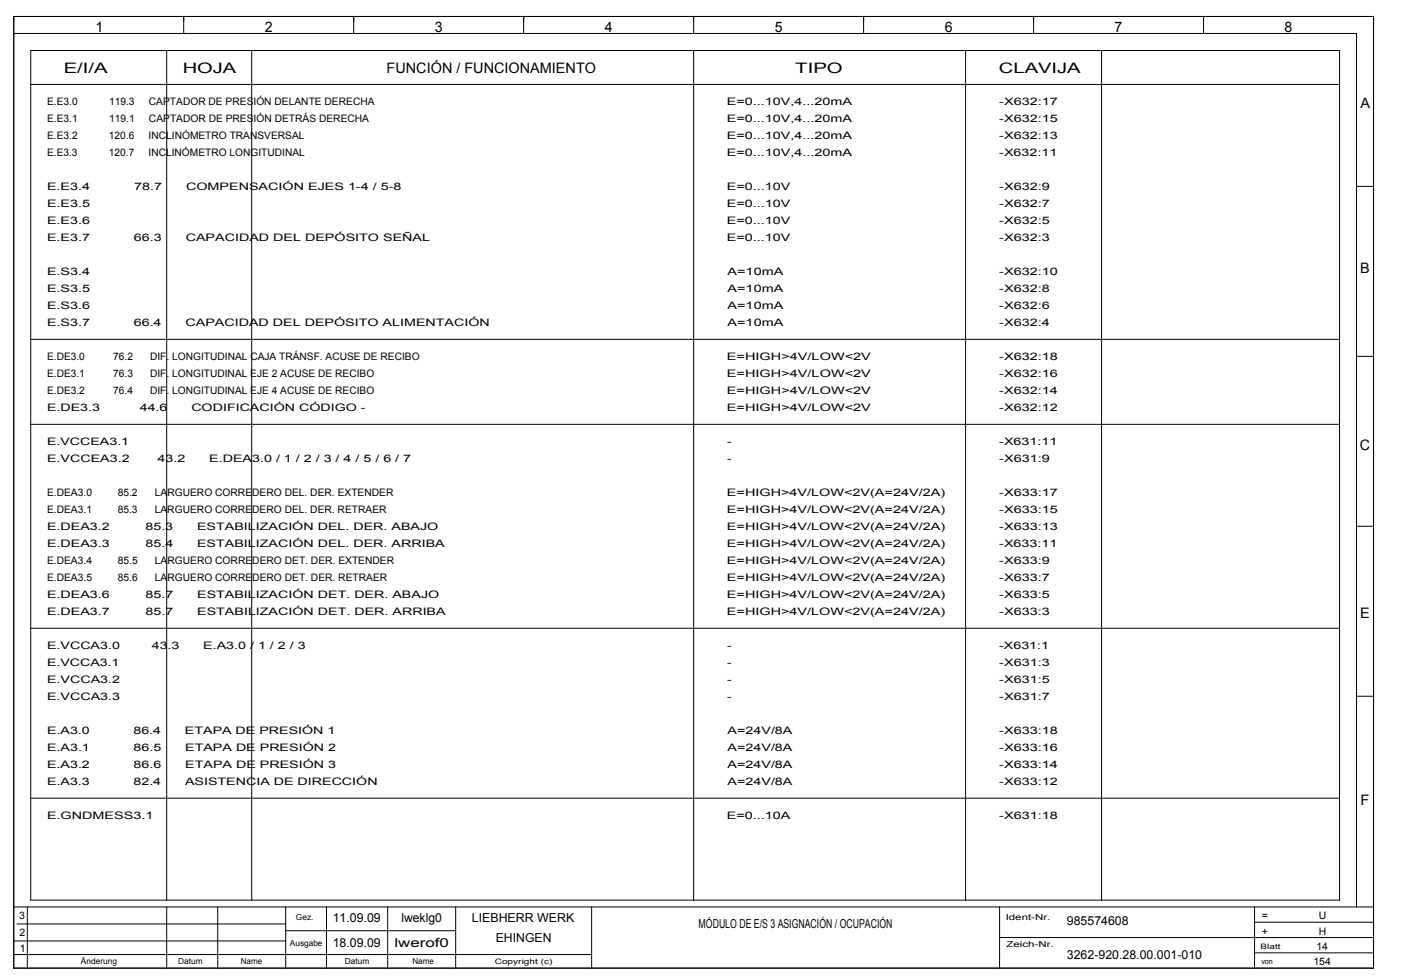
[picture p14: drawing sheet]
<svg xmlns="http://www.w3.org/2000/svg" width="408mm" height="284mm" viewBox="0 0 408 284" stroke-linecap="round" stroke-linejoin="round" font-family="sans-serif">
<defs><g id="words">
<g font-size="4.2">
<text x="27.8" y="9.3">1</text>
<text x="77.1" y="9.3">2</text>
<text x="126.6" y="9.3">3</text>
<text x="176.1" y="9.3">4</text>
<text x="225.6" y="9.3">5</text>
<text x="275.2" y="9.3">6</text>
<text x="324.6" y="9.3">7</text>
<text x="374.1" y="9.3">8</text>
<text x="18.6" y="21.2">E/I/A</text>
<text x="53.2" y="21.2">HOJA</text>
<text x="112.6" y="21.2">FUNCIÓN / FUNCIONAMIENTO</text>
<text x="231.6" y="21.2">TIPO</text>
<text x="290.9" y="21.2">CLAVIJA</text>
<text x="396.2" y="31.6">A</text>
<text x="396.1" y="79.6">B</text>
<text x="396" y="131.1">C</text>
<text x="396.1" y="180.1">E</text>
<text x="396.2" y="234.5">F</text>
</g>
<g font-size="3.6">
<text x="96.9" y="268.5">11.09.09</text>
<text x="116.9" y="268.5">lweklg0</text>
<text x="137.4" y="268.5">LIEBHERR WERK</text>
<text x="310.7" y="269.5">985574608</text>
<text x="96.9" y="275.9">18.09.09</text>
<text x="114.8" y="275.9">lwerof0</text>
<text x="144.3" y="274.4">EHINGEN</text>
<text x="203.5" y="270.4">MÓDULO DE E/S 3 ASIGNACIÓN / OCUPACIÓN</text>
<text x="310.7" y="279.4">3262-920.28.00.001-010</text>
</g>
<g font-size="3">
<text x="13.7" y="30.6">E.E3.0</text>
<text x="13.7" y="35.6">E.E3.1</text>
<text x="31.8" y="30.6">119.3</text>
<text x="31.8" y="35.6">119.1</text>
<text x="43.4" y="30.6">CAPTADOR DE PRESIÓN DELANTE DERECHA</text>
<text x="43.4" y="35.6">CAPTADOR DE PRESIÓN DETRÁS DERECHA</text>
<text x="211.7" y="30.6">E=0...10V,4...20mA</text>
<text x="211.7" y="35.6">E=0...10V,4...20mA</text>
<text x="291" y="30.6">-X632:17</text>
<text x="291" y="35.6">-X632:15</text>
<text x="13.7" y="40.5">E.E3.2</text>
<text x="31.7" y="40.5">120.6</text>
<text x="43.3" y="40.5">INCLINÓMETRO TRANSVERSAL</text>
<text x="211.7" y="40.5">E=0...10V,4...20mA</text>
<text x="291" y="40.5">-X632:13</text>
<text x="13.7" y="45.5">E.E3.3</text>
<text x="31.7" y="45.5">120.7</text>
<text x="43.3" y="45.5">INCLINÓMETRO LONGITUDINAL</text>
<text x="211.7" y="45.5">E=0...10V,4...20mA</text>
<text x="291" y="45.5">-X632:11</text>
<text x="13.7" y="55.4">E.E3.4</text>
<text x="39.1" y="55.4">78.7</text>
<text x="54.2" y="55.4">COMPENSACIÓN EJES 1-4 / 5-8</text>
<text x="211.7" y="55.4">E=0...10V</text>
<text x="291" y="55.4">-X632:9</text>
<text x="13.7" y="60.3">E.E3.5</text>
<text x="13.7" y="65.3">E.E3.6</text>
<text x="211.7" y="60.3">E=0...10V</text>
<text x="211.7" y="65.3">E=0...10V</text>
<text x="291" y="60.3">-X632:7</text>
<text x="291" y="65.3">-X632:5</text>
<text x="13.7" y="70.2">E.E3.7</text>
<text x="39" y="70.2">66.3</text>
<text x="54.1" y="70.2">CAPACIDAD DEL DEPÓSITO SEÑAL</text>
<text x="211.7" y="70.2">E=0...10V</text>
<text x="291" y="70.2">-X632:3</text>
<text x="13.7" y="80.1">E.S3.4</text>
<text x="211.9" y="80.1">A=10mA</text>
<text x="291" y="80.1">-X632:10</text>
<text x="13.7" y="85.1">E.S3.5</text>
<text x="211.9" y="85.1">A=10mA</text>
<text x="291" y="85.1">-X632:8</text>
<text x="13.7" y="90">E.S3.6</text>
<text x="13.7" y="95">E.S3.7</text>
<text x="39" y="95">66.4</text>
<text x="54" y="95">CAPACIDAD DEL DEPÓSITO ALIMENTACIÓN</text>
<text x="211.9" y="90">A=10mA</text>
<text x="211.9" y="95">A=10mA</text>
<text x="291" y="90">-X632:6</text>
<text x="291" y="95">-X632:4</text>
<text x="13.7" y="104.9">E.DE3.0</text>
<text x="33" y="104.9">76.2</text>
<text x="43.7" y="104.9">DIF. LONGITUDINAL CAJA TRÁNSF. ACUSE DE RECIBO</text>
<text x="211.7" y="104.9">E=HIGH&gt;4V/LOW&lt;2V</text>
<text x="291" y="104.9">-X632:18</text>
<text x="13.7" y="109.8">E.DE3.1</text>
<text x="33" y="109.8">76.3</text>
<text x="43.7" y="109.8">DIF. LONGITUDINAL EJE 2 ACUSE DE RECIBO</text>
<text x="211.7" y="109.8">E=HIGH&gt;4V/LOW&lt;2V</text>
<text x="291" y="109.8">-X632:16</text>
<text x="13.7" y="114.8">E.DE3.2</text>
<text x="13.7" y="119.7">E.DE3.3</text>
<text x="33" y="114.8">76.4</text>
<text x="40.7" y="119.7">44.6</text>
<text x="43.7" y="114.8">DIF. LONGITUDINAL EJE 4 ACUSE DE RECIBO</text>
<text x="55.7" y="119.7">CODIFICACIÓN CÓDIGO -</text>
<text x="211.7" y="114.8">E=HIGH&gt;4V/LOW&lt;2V</text>
<text x="211.7" y="119.7">E=HIGH&gt;4V/LOW&lt;2V</text>
<text x="291" y="114.8">-X632:14</text>
<text x="291" y="119.7">-X632:12</text>
<text x="13.7" y="129.6">E.VCCEA3.1</text>
<text x="211.8" y="129.6">-</text>
<text x="291" y="129.6">-X631:11</text>
<text x="13.7" y="134.6">E.VCCEA3.2</text>
<text x="45.9" y="134.6">43.2</text>
<text x="60.9" y="134.6">E.DEA3.0 / 1 / 2 / 3 / 4 / 5 / 6 / 7</text>
<text x="211.8" y="134.6">-</text>
<text x="291" y="134.6">-X631:9</text>
<text x="13.7" y="144.5">E.DEA3.0</text>
<text x="13.7" y="149.4">E.DEA3.1</text>
<text x="34.3" y="149.4">85.3</text>
<text x="34.3" y="144.5">85.2</text>
<text x="45.1" y="149.4">LARGUERO CORREDERO DEL. DER. RETRAER</text>
<text x="45.1" y="144.5">LARGUERO CORREDERO DEL. DER. EXTENDER</text>
<text x="211.7" y="144.5">E=HIGH&gt;4V/LOW&lt;2V(A=24V/2A)</text>
<text x="211.7" y="149.4">E=HIGH&gt;4V/LOW&lt;2V(A=24V/2A)</text>
<text x="291" y="144.5">-X633:17</text>
<text x="291" y="149.4">-X633:15</text>
<text x="13.7" y="154.4">E.DEA3.2</text>
<text x="42.4" y="154.4">85.3</text>
<text x="57.4" y="154.4">ESTABILIZACIÓN DEL. DER. ABAJO</text>
<text x="211.7" y="154.4">E=HIGH&gt;4V/LOW&lt;2V(A=24V/2A)</text>
<text x="291" y="154.4">-X633:13</text>
<text x="13.7" y="159.3">E.DEA3.3</text>
<text x="42.4" y="159.3">85.4</text>
<text x="57.4" y="159.3">ESTABILIZACIÓN DEL. DER. ARRIBA</text>
<text x="211.7" y="159.3">E=HIGH&gt;4V/LOW&lt;2V(A=24V/2A)</text>
<text x="291" y="159.3">-X633:11</text>
<text x="13.7" y="164.3">E.DEA3.4</text>
<text x="34.3" y="164.3">85.5</text>
<text x="45.1" y="164.3">LARGUERO CORREDERO DET. DER. EXTENDER</text>
<text x="211.7" y="164.3">E=HIGH&gt;4V/LOW&lt;2V(A=24V/2A)</text>
<text x="291" y="164.3">-X633:9</text>
<text x="13.7" y="169.2">E.DEA3.5</text>
<text x="34.3" y="169.2">85.6</text>
<text x="45.1" y="169.2">LARGUERO CORREDERO DET. DER. RETRAER</text>
<text x="211.7" y="169.2">E=HIGH&gt;4V/LOW&lt;2V(A=24V/2A)</text>
<text x="291" y="169.2">-X633:7</text>
<text x="13.7" y="174.2">E.DEA3.6</text>
<text x="13.7" y="179.1">E.DEA3.7</text>
<text x="42.4" y="174.2">85.7</text>
<text x="42.4" y="179.1">85.7</text>
<text x="57.4" y="174.2">ESTABILIZACIÓN DET. DER. ABAJO</text>
<text x="57.4" y="179.1">ESTABILIZACIÓN DET. DER. ARRIBA</text>
<text x="211.7" y="174.2">E=HIGH&gt;4V/LOW&lt;2V(A=24V/2A)</text>
<text x="211.7" y="179.1">E=HIGH&gt;4V/LOW&lt;2V(A=24V/2A)</text>
<text x="291" y="174.2">-X633:5</text>
<text x="291" y="179.1">-X633:3</text>
<text x="13.7" y="189">E.VCCA3.0</text>
<text x="44.2" y="189">43.3</text>
<text x="59.2" y="189">E.A3.0 / 1 / 2 / 3</text>
<text x="211.8" y="189">-</text>
<text x="291" y="189">-X631:1</text>
<text x="13.7" y="194">E.VCCA3.1</text>
<text x="211.8" y="194">-</text>
<text x="291" y="194">-X631:3</text>
<text x="13.7" y="198.9">E.VCCA3.2</text>
<text x="13.7" y="203.9">E.VCCA3.3</text>
<text x="211.8" y="198.9">-</text>
<text x="211.8" y="203.9">-</text>
<text x="291" y="198.9">-X631:5</text>
<text x="291" y="203.9">-X631:7</text>
<text x="13.7" y="213.8">E.A3.0</text>
<text x="38.9" y="213.8">86.4</text>
<text x="53.9" y="213.8">ETAPA DE PRESIÓN 1</text>
<text x="211.9" y="213.8">A=24V/8A</text>
<text x="291" y="213.8">-X633:18</text>
<text x="13.7" y="218.7">E.A3.1</text>
<text x="38.9" y="218.7">86.5</text>
<text x="53.9" y="218.7">ETAPA DE PRESIÓN 2</text>
<text x="211.9" y="218.7">A=24V/8A</text>
<text x="291" y="218.7">-X633:16</text>
<text x="13.7" y="223.7">E.A3.2</text>
<text x="38.9" y="223.7">86.6</text>
<text x="54" y="223.7">ETAPA DE PRESIÓN 3</text>
<text x="211.9" y="223.7">A=24V/8A</text>
<text x="291" y="223.7">-X633:14</text>
<text x="13.7" y="228.6">E.A3.3</text>
<text x="38.9" y="228.6">82.4</text>
<text x="53.9" y="228.6">ASISTENCIA DE DIRECCIÓN</text>
<text x="211.9" y="228.6">A=24V/8A</text>
<text x="291" y="228.6">-X633:12</text>
<text x="13.7" y="238.5">E.GNDMESS3.1</text>
<text x="211.7" y="238.5">E=0...10A</text>
<text x="291" y="238.5">-X631:18</text>
<text x="5.6" y="267.8">3</text>
<text x="367.5" y="267.8">=</text>
<text x="384.1" y="267.8">U</text>
<text x="5.7" y="272.7">2</text>
<text x="367.5" y="272.2">+</text>
<text x="384.1" y="272.2">H</text>
<text x="5.8" y="277.2">1</text>
<text x="382.5" y="281.1">154</text>
<text x="383.3" y="276.7">14</text>
</g>
<g font-size="2.4">
<text x="86.2" y="268">Gez.</text>
<text x="292.9" y="268">Ident-Nr.</text>
<text x="84.4" y="275.5">Ausgabe</text>
<text x="293.1" y="275.9">Zeich-Nr.</text>
<text x="23.5" y="280.9">Änderung</text>
<text x="51.9" y="280.9">Datum</text>
<text x="70.1" y="280.9">Name</text>
<text x="100.4" y="280.9">Datum</text>
<text x="120.1" y="280.9">Name</text>
</g>
<g font-size="2.2">
<text x="144.1" y="280.8">Copyright (c)</text>
<text x="367.1" y="276.4">Blatt</text>
<text x="367.3" y="280.8">von</text>
</g>
</g></defs>
<g fill="none" stroke="#000" stroke-width=".29">
<path d="M4 4.8h396v277.2h-396zM4 9.7h391.1v254.5M9 14.7h381.1v247.5h-381.1zM48.5 14.7v247.5M53.5 4.8v4.9M73.3 14.7v247.5M103 4.8v4.9M152.5 4.8v4.9M202 4.8v4.9M202 14.7v247.5M251.5 4.8v4.9M281.2 14.7v247.5"/>
<path d="M301 4.8v4.9M320.8 14.7v247.5M350.5 4.8v4.9M9 24.6h381.1M395.1 54.3h4.9M9 98.8h381.1M395.1 103.8h4.9M9 123.6h381.1M395.1 153.3h4.9M9 183h381.1M395.1 202.8h4.9M9 232.5h381.1"/>
<path d="M4 278h168.3M4 274.1h79.2M4 264.2h396M5 269.1h78.2M8 264.2v17.8M48.5 264.2v17.8M63.4 264.2v17.8M83.2 264.2v17.8M83.2 271.1h49.5M95.1 264.2v17.8M112.9 264.2v17.8M132.7 264.2v17.8"/>
<path d="M172.3 264.2v17.8M291.1 264.2v17.8M291.1 273.1h108.9M365.4 264.2v17.8M365.4 277.5h34.6M365.4 268.6h34.6"/>
</g>
<use href="#words"/>
</svg>
